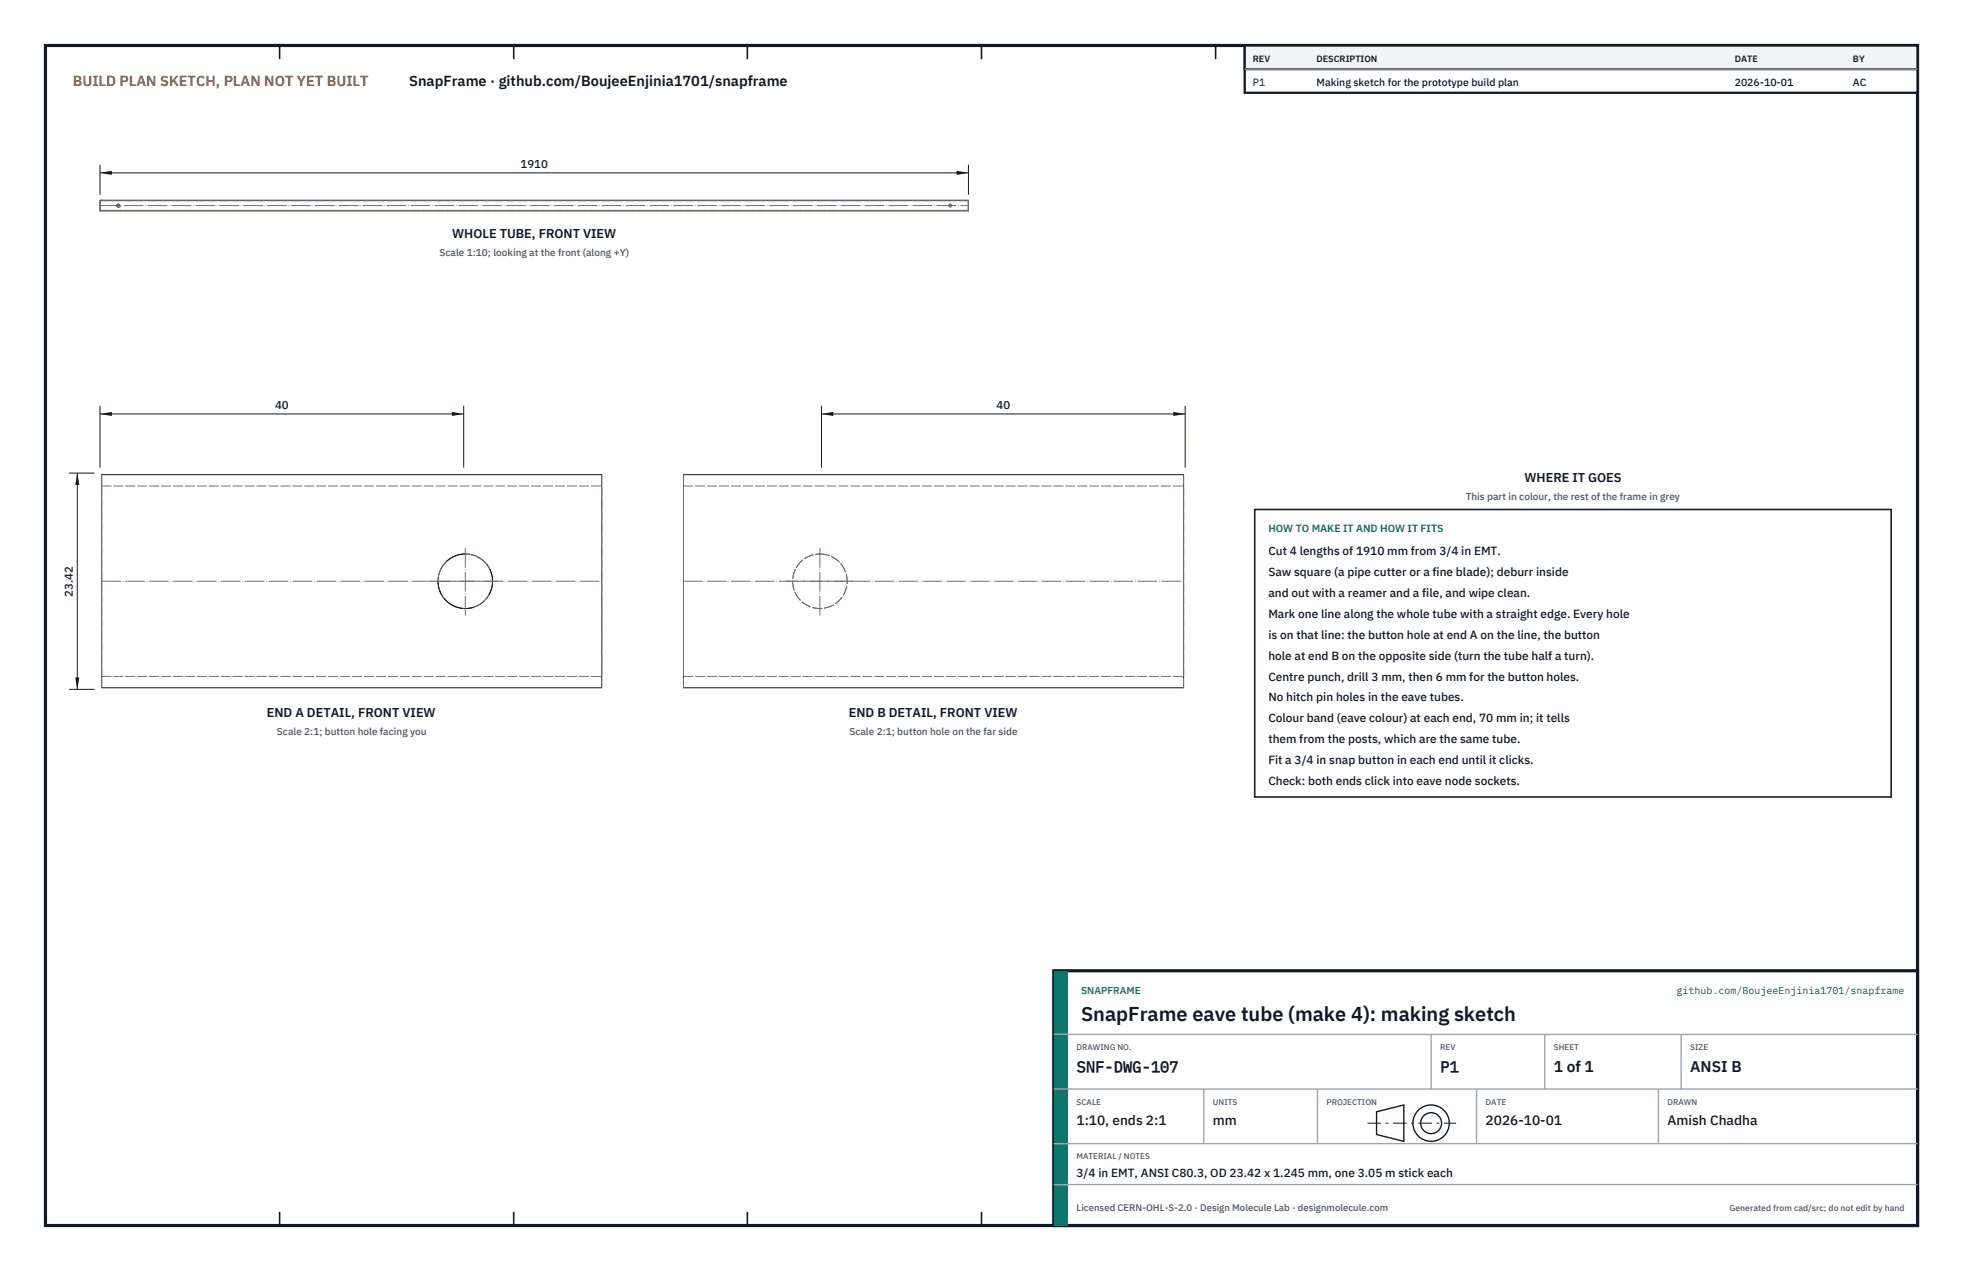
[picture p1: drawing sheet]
<svg xmlns="http://www.w3.org/2000/svg" width="432mm" height="279mm" viewBox="0 0 432 279" stroke-linecap="round" stroke-linejoin="round" font-family="sans-serif">
<defs><g id="words">
<text font-size="4.4" fill="#111827" x="237.8" y="224.4">SnapFrame eave tube (make 4): making sketch</text>
<g font-size="3.4" fill="#111827">
<text x="236.8" y="235.6">SNF-DWG-107</text>
<text x="316.8" y="235.6">P1</text>
<text x="341.8" y="235.6">1 of 1</text>
<text x="371.8" y="235.6">ANSI B</text>
</g>
<text font-size="3.2" fill="#b45309" x="16" y="19">BUILD PLAN SKETCH, PLAN NOT YET BUILT</text>
<text font-size="3.2" fill="#111827" x="90" y="19">SnapFrame · github.com/BoujeeEnjinia1701/snapframe</text>
<g font-size="3" fill="#111827">
<text x="236.8" y="247.2">1:10, ends 2:1</text>
<text x="266.8" y="247.2">mm</text>
<text x="326.8" y="247.2">2026-10-01</text>
<text x="366.8" y="247.2">Amish Chadha</text>
</g>
<g font-size="2.8" fill="#111827">
<text x="99.5" y="52.4">WHOLE TUBE, FRONT VIEW</text>
<text x="335.3" y="106">WHERE IT GOES</text>
<text x="58.7" y="157.5">END A DETAIL, FRONT VIEW</text>
<text x="186.7" y="157.5">END B DETAIL, FRONT VIEW</text>
</g>
<g font-size="2.6" fill="#111827">
<text x="279" y="122">Cut 4 lengths of 1910 mm from 3/4 in EMT.</text>
<text x="279" y="126.6">Saw square (a pipe cutter or a fine blade); deburr inside</text>
<text x="279" y="131.2">and out with a reamer and a file, and wipe clean.</text>
<text x="279" y="135.8">Mark one line along the whole tube with a straight edge. Every hole</text>
<text x="279" y="140.4">is on that line: the button hole at end A on the line, the button</text>
<text x="279" y="145">hole at end B on the opposite side (turn the tube half a turn).</text>
<text x="279" y="149.6">Centre punch, drill 3 mm, then 6 mm for the button holes.</text>
<text x="279" y="154.2">No hitch pin holes in the eave tubes.</text>
<text x="279" y="158.8">Colour band (eave colour) at each end, 70 mm in; it tells</text>
<text x="279" y="163.4">them from the posts, which are the same tube.</text>
<text x="279" y="168">Fit a 3/4 in snap button in each end until it clicks.</text>
<text x="279" y="172.6">Check: both ends click into eave node sockets.</text>
<text x="236.8" y="258.8">3/4 in EMT, ANSI C80.3, OD 23.42 x 1.245 mm, one 3.05 m stick each</text>
</g>
<g font-size="2.5" fill="#111827">
<text x="114.5" y="37">1910</text>
<text x="60.5" y="90">40</text>
<text x="219.2" y="90">40</text>
<text x="16" y="131.1" transform="rotate(-90 16 131.1)">23.42</text>
</g>
<g font-size="2.3" fill="#111827">
<text x="275.6" y="18.8">P1</text>
<text x="289.6" y="18.8">Making sketch for the prototype build plan</text>
<text x="381.6" y="18.8">2026-10-01</text>
<text x="407.6" y="18.8">AC</text>
</g>
<text font-size="2.3" fill="#0f766e" x="279" y="117">HOW TO MAKE IT AND HOW IT FITS</text>
<g font-size="2.2" fill="#4b5563">
<text x="96.7" y="56.4">Scale 1:10; looking at the front (along +Y)</text>
<text x="322.4" y="110">This part in colour, the rest of the frame in grey</text>
<text x="60.9" y="161.5">Scale 2:1; button hole facing you</text>
<text x="186.8" y="161.5">Scale 2:1; button hole on the far side</text>
</g>
<g font-size="2.2" fill="#0f766e">
<text x="237.8" y="218.4">SNAPFRAME</text>
<text x="368.8" y="218.4">github.com/BoujeeEnjinia1701/snapframe</text>
</g>
<text font-size="2.1" fill="#4b5563" x="236.8" y="266.2">Licensed CERN-OHL-S-2.0 · Design Molecule Lab · designmolecule.com</text>
<g font-size="2" fill="#111827">
<text x="275.6" y="13.6">REV</text>
<text x="289.6" y="13.6">DESCRIPTION</text>
<text x="381.6" y="13.6">DATE</text>
<text x="407.6" y="13.6">BY</text>
</g>
<text font-size="1.9" fill="#4b5563" x="380.4" y="266.2">Generated from cad/src; do not edit by hand</text>
<g font-size="1.8" fill="#4b5563">
<text x="236.8" y="230.8">DRAWING NO.</text>
<text x="316.8" y="230.8">REV</text>
<text x="341.8" y="230.8">SHEET</text>
<text x="371.8" y="230.8">SIZE</text>
<text x="236.8" y="242.8">SCALE</text>
<text x="266.8" y="242.8">UNITS</text>
<text x="291.8" y="242.8">PROJECTION</text>
<text x="326.8" y="242.8">DATE</text>
<text x="366.8" y="242.8">DRAWN</text>
<text x="236.8" y="254.8">MATERIAL / NOTES</text>
</g>
</g></defs>
<path d="M10 10h411.8v259.4h-411.8z" fill="none" stroke="#111827" stroke-width=".7" stroke-linecap="butt"/>
<g fill="none" stroke="#111827" stroke-width=".35">
<path d="M61.5 10v3M113 10v3M164.4 10v3M215.9 10v3M267.4 10v3M318.9 10v3M370.3 10v3M61.5 266.4v3M113 266.4v3M164.4 266.4v3M215.9 266.4v3M267.4 266.4v3"/>
<path d="M318.9 266.4v3M370.3 266.4v3"/>
</g>
<g fill="none" stroke="#111727" stroke-width=".22">
<path d="M22 44h191v2.4h-191zM25.7 45.2l.1 .1M25.8 45.4h.1M25.8 45.4l.2 .1M25.8 45h.1M26 45.5h.1M26 44.9l-.2 .1M26.1 45.5h-.1M26.3 45.4h.1M26.3 45v.3"/>
<circle cx="26" cy="45.2" r=".3"/>
</g>
<g fill="none" stroke="#6a7180" stroke-width=".22" stroke-dasharray="2.1 .5">
<path d="M22 46.4v-2.4M22 44.1v2.1M22 46.2v-2.1M22 44.1h191M22 46.2h191M25.7 45.3h.1M25.8 45.3v.1M25.8 45.4h.1M25.8 45l-.1 .2M25.8 45h.1M26 45.5h.1M26.1 45.5h.1"/>
<path d="M26.1 45.5l.2-.1M26.3 45.4h.1M26.3 45l-.3-.1M26.3 45.4v-.1M26.3 45.1v-.1M209 44.9a.3 .3 0 0 1 .3 .4 .3 .3 0 0 1-.5 .1 .3 .3 0 0 1 .1-.5h.1M213 46.4v-2.4M213 44.1v2.1M213 46.2v-2.1"/>
</g>
<path d="M22 45.2h191" fill="none" stroke="#6a7180" stroke-width=".22" stroke-dasharray="4.2 .5 0 .5"/>
<path d="M22 36.2v6.6M22 38h191M213 36.2v6.6" fill="none" stroke="#111827" stroke-width=".22"/>
<path d="M22 38l2.6-.5v.9zM210.4 37.5v.9l2.6-.4z" fill="#111827"/>
<g fill="none" stroke="#111727" stroke-width=".22">
<path d="M22.4 104.4h110v46.8h-110zM150.3 104.4h110v46.8h-110zM96.4 127.9a6 6 0 0 0 .8 3M97.5 131.2v.1M97.6 131.4a6 6 0 0 0 4.8 2.4M97.6 124.1h.1M102.5 121.8l-1.3 .1-1.3 .4-1.7 1.2M104.1 133.5l-1.7 .3M107.1 131.4h.1M107.1 124.1l.2 .2M107.3 131.2h.1M107.7 125a6 6 0 0 1-.1 5.8"/>
<circle cx="102.4" cy="127.8" r="6"/>
</g>
<g fill="none" stroke="#6a7180" stroke-width=".22" stroke-dasharray="2.1 .5">
<path d="M22.4 106.8v41.9M22.4 106.8h110M132.4 106.8v41.9M150.3 106.8v41.9M150.3 106.8h110M260.3 106.8v41.9M96.6 129.6h.1M97.2 130.9l.3 .3M97.5 131.3l.1 .1M97.6 124.1a6 6 0 0 0-1.2 3.8M98.2 123.5l-.6 .6M101.9 133.8h.1"/>
<path d="M103.7 133.6h.1M104.1 133.5l1.6-.8 1.4-1.3M107.1 131.4l.2-.2M107.1 124.1a6 6 0 0 0-4.6-2.3M107.3 131.2l.3-.4M107.7 125l-.4-.7M180.3 121.8a6 6 0 0 1 5.3 8.8 6 6 0 0 1-10.3 .5 6 6 0 0 1 4.6-9.3h.4M22.4 151.2v-46.8M22.4 148.7v-41.9M22.4 148.7h110M132.4 151.2v-46.8M132.4 148.7v-41.9"/>
<path d="M150.3 151.2v-46.8M150.3 148.7v-41.9M150.3 148.7h110M260.3 151.2v-46.8M260.3 148.7v-41.9"/>
</g>
<path d="M22.4 127.8h110M94.9 127.8h15M102.4 135.3v-15M150.3 127.8h110M172.9 127.8h14.9M180.3 135.3v-15" fill="none" stroke="#6a7180" stroke-width=".22" stroke-dasharray="4.2 .5 0 .5"/>
<path d="M22 89.2v13.6M22 91h80M102 89.2v13.6" fill="none" stroke="#111827" stroke-width=".22"/>
<path d="M22 91l2.6-.5v.9zM99.4 90.5v.9l2.6-.4z" fill="#111827"/>
<path d="M15.2 104h5.6M17 104v47.5M15.2 151.5h5.6" fill="none" stroke="#111827" stroke-width=".22"/>
<path d="M17 104l-.5 2.6h.9zM16.5 148.9h.9l-.4 2.6z" fill="#111827"/>
<path d="M180.7 89.2v13.6M180.7 91h80M260.7 89.2v13.6" fill="none" stroke="#111827" stroke-width=".22"/>
<path d="M180.7 91l2.6-.5v.9zM258.1 90.5v.9l2.6-.4z" fill="#111827"/>
<path d="M276 112h140v63.2h-140z" fill="#fff" stroke="#111827" stroke-width=".35"/>
<path d="M273.8 10h148v10.4h-148z" fill="#fff" stroke="#111827" stroke-width=".5"/>
<path d="M273.8 10h148v5.2h-148z" fill="#f3f4f6" stroke="#111827" stroke-width=".5"/>
<path d="M273.8 15.2h148" fill="none" stroke="#9ca3af" stroke-width=".3"/>
<path d="M231.8 213.4h190v56h-190z" fill="#fff" stroke="#111827" stroke-width=".7" stroke-linecap="butt"/>
<path d="M231.8 213.4h3v56h-3z" fill="#0f766e"/>
<path d="M231.8 227.4h190M231.8 239.4h190M264.8 239.4v12M289.8 239.4v12M314.8 227.4v12M324.8 239.4v12M339.8 227.4v12M364.8 239.4v12M369.8 227.4v12M231.8 251.4h190M231.8 260.4h190" fill="none" stroke="#9ca3af" stroke-width=".3"/>
<g fill="none" stroke="#111827" stroke-width=".3">
<path d="M302.8 244.4l6-1.5v8l-6-1.5z"/>
<circle cx="314.8" cy="246.9" r="4"/>
<circle cx="314.8" cy="246.9" r="2.3"/>
</g>
<path d="M300.8 246.9h19.5" fill="none" stroke="#111827" stroke-width=".22" stroke-dasharray="3 1 .6 1" stroke-linecap="butt"/>
<use href="#words"/>
</svg>
